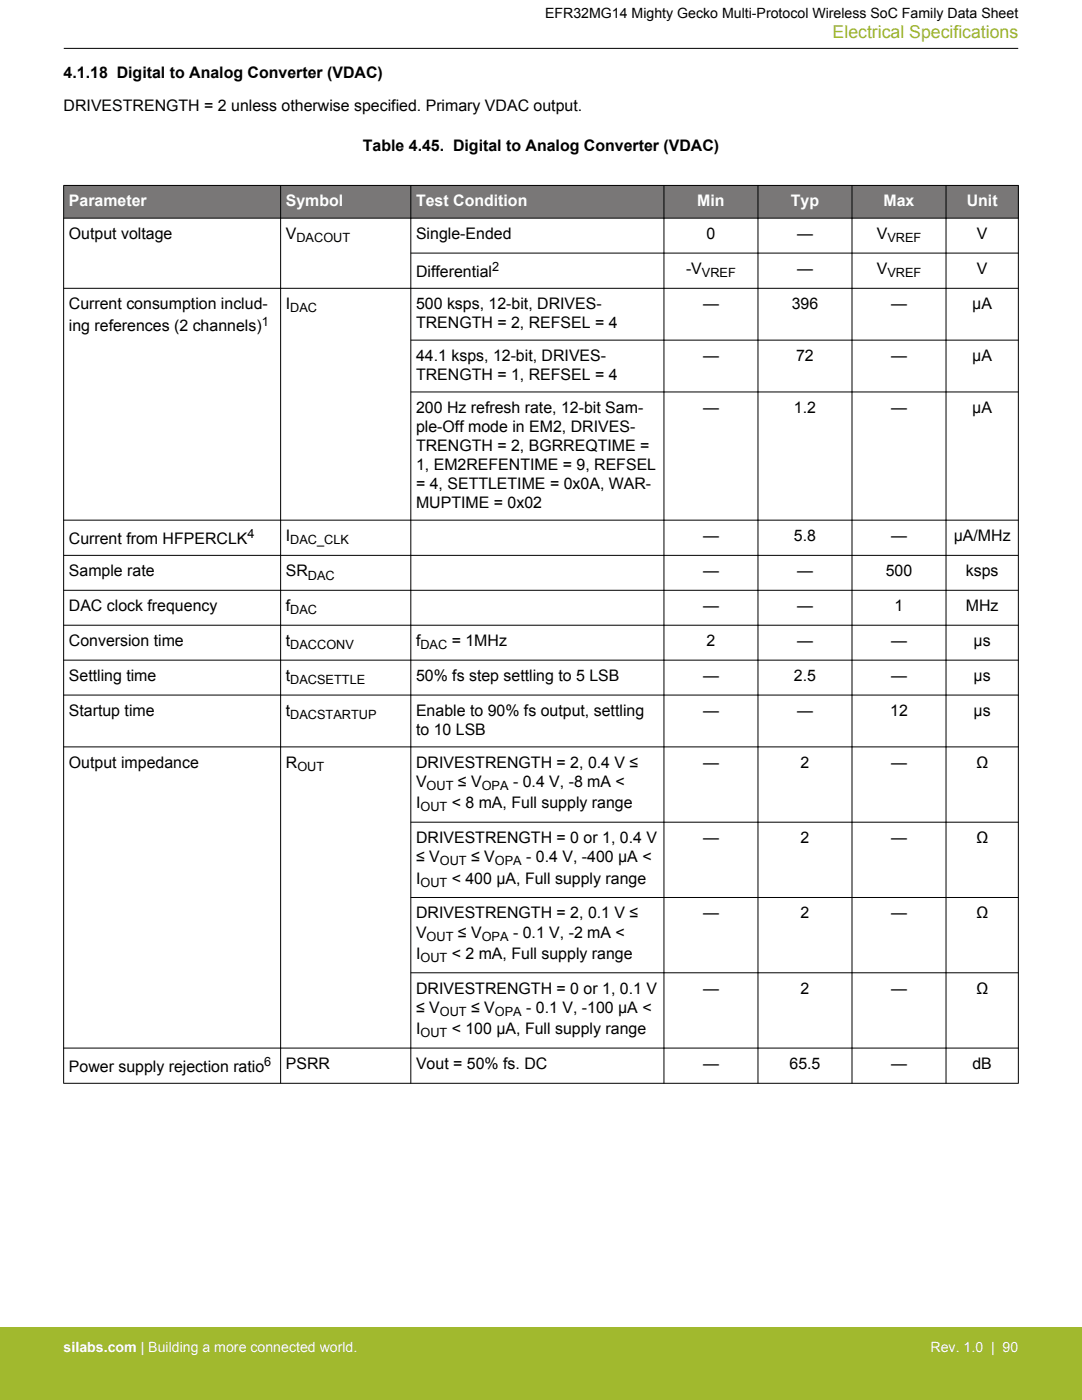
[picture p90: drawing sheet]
<svg xmlns="http://www.w3.org/2000/svg" width="216mm" height="279mm" viewBox="0 0 216 279" stroke-linecap="round" stroke-linejoin="round" font-family="sans-serif">
<defs><g id="words">
<text font-size="3.5" fill="#a1b92e" x="166.1" y="7.5">Electrical Specifications</text>
<g font-size="3.2">
<text x="12.7" y="15.5">4.1.18 Digital to Analog Converter (VDAC)</text>
<text x="12.7" y="22.2">DRIVESTRENGTH = 2 unless otherwise specified. Primary VDAC output.</text>
<text x="72.4" y="30.2">Table 4.45. Digital to Analog Converter (VDAC)</text>
<text x="13.7" y="47.7">Output voltage</text>
<text x="57" y="47.7">V</text>
<text x="83" y="47.7">Single-Ended</text>
<text x="141" y="47.7">0</text>
<text x="159" y="47.7">—</text>
<text x="174.9" y="47.7">V</text>
<text x="194.9" y="47.7">V</text>
<text x="83" y="55.2">Differential</text>
<text x="136.9" y="54.7">-V</text>
<text x="159" y="54.7">—</text>
<text x="174.9" y="54.7">V</text>
<text x="194.9" y="54.7">V</text>
<text x="13.7" y="61.7">Current consumption includ-</text>
<text x="57" y="61.7">I</text>
<text x="83" y="61.7">500 ksps, 12-bit, DRIVES-</text>
<text x="83" y="65.5">TRENGTH = 2, REFSEL = 4</text>
<text x="140.3" y="61.7">—</text>
<text x="158" y="61.7">396</text>
<text x="177.8" y="61.7">—</text>
<text x="194" y="61.7">µA</text>
<text x="13.7" y="66">ing references (2 channels)</text>
<text x="83" y="72.1">44.1 ksps, 12-bit, DRIVES-</text>
<text x="83" y="75.9">TRENGTH = 1, REFSEL = 4</text>
<text x="140.3" y="72.1">—</text>
<text x="158.9" y="72.1">72</text>
<text x="177.8" y="72.1">—</text>
<text x="194" y="72.1">µA</text>
<text x="83" y="82.4">200 Hz refresh rate, 12-bit Sam-</text>
<text x="140.3" y="82.4">—</text>
<text x="158.4" y="82.4">1.2</text>
<text x="177.8" y="82.4">—</text>
<text x="194" y="82.4">µA</text>
<text x="83" y="86.2">ple-Off mode in EM2, DRIVES-</text>
<text x="83" y="90">TRENGTH = 2, BGRREQTIME =</text>
<text x="83" y="93.8">1, EM2REFENTIME = 9, REFSEL</text>
<text x="83" y="97.6">= 4, SETTLETIME = 0x0A, WAR-</text>
<text x="83" y="101.5">MUPTIME = 0x02</text>
<text x="57" y="108">I</text>
<text x="140.3" y="108">—</text>
<text x="158.4" y="108">5.8</text>
<text x="177.8" y="108">—</text>
<text x="190.3" y="108">µA/MHz</text>
<text x="13.7" y="108.5">Current from HFPERCLK</text>
<text x="13.7" y="115">Sample rate</text>
<text x="57" y="115">SR</text>
<text x="140.3" y="115">—</text>
<text x="159" y="115">—</text>
<text x="176.7" y="115">500</text>
<text x="192.7" y="115">ksps</text>
<text x="13.7" y="122">DAC clock frequency</text>
<text x="57" y="122">f</text>
<text x="140.3" y="122">—</text>
<text x="159" y="122">—</text>
<text x="178.5" y="122">1</text>
<text x="192.7" y="122">MHz</text>
<text x="13.7" y="129">Conversion time</text>
<text x="57" y="129">t</text>
<text x="83" y="129">f</text>
<text x="90.1" y="129">= 1MHz</text>
<text x="141" y="129">2</text>
<text x="159" y="129">—</text>
<text x="177.8" y="129">—</text>
<text x="194.3" y="129">µs</text>
<text x="13.7" y="135.9">Settling time</text>
<text x="57" y="135.9">t</text>
<text x="83" y="135.9">50% fs step settling to 5 LSB</text>
<text x="140.3" y="135.9">—</text>
<text x="158.4" y="135.9">2.5</text>
<text x="177.8" y="135.9">—</text>
<text x="194.3" y="135.9">µs</text>
<text x="13.7" y="142.9">Startup time</text>
<text x="57" y="142.9">t</text>
<text x="83" y="142.9">Enable to 90% fs output, settling</text>
<text x="140.3" y="142.9">—</text>
<text x="159" y="142.9">—</text>
<text x="177.6" y="142.9">12</text>
<text x="194.3" y="142.9">µs</text>
<text x="83" y="146.7">to 10 LSB</text>
<text x="13.7" y="153.2">Output impedance</text>
<text x="57" y="153.2">R</text>
<text x="83" y="153.2">DRIVESTRENGTH = 2, 0.4 V ≤</text>
<text x="140.3" y="153.2">—</text>
<text x="159.7" y="153.2">2</text>
<text x="177.8" y="153.2">—</text>
<text x="194.8" y="153.2">Ω</text>
<text x="83" y="157.1">V</text>
<text x="83" y="161.3">I</text>
<text x="90.1" y="161.3">&lt; 8 mA, Full supply range</text>
<text x="91.4" y="157.1">≤ V</text>
<text x="102.4" y="157.1">- 0.4 V, -8 mA &lt;</text>
<text x="83" y="168.3">DRIVESTRENGTH = 0 or 1, 0.4 V</text>
<text x="83" y="172.1">≤ V</text>
<text x="94" y="172.1">≤ V</text>
<text x="105" y="172.1">- 0.4 V, -400 µA &lt;</text>
<text x="140.3" y="168.3">—</text>
<text x="159.7" y="168.3">2</text>
<text x="177.8" y="168.3">—</text>
<text x="194.8" y="168.3">Ω</text>
<text x="83" y="176.3">I</text>
<text x="90.1" y="176.3">&lt; 400 µA, Full supply range</text>
<text x="83" y="183.3">DRIVESTRENGTH = 2, 0.1 V ≤</text>
<text x="140.3" y="183.3">—</text>
<text x="159.7" y="183.3">2</text>
<text x="177.8" y="183.3">—</text>
<text x="194.8" y="183.3">Ω</text>
<text x="83" y="187.1">V</text>
<text x="83" y="191.4">I</text>
<text x="90.1" y="191.4">&lt; 2 mA, Full supply range</text>
<text x="91.4" y="187.1">≤ V</text>
<text x="102.4" y="187.1">- 0.1 V, -2 mA &lt;</text>
<text x="83" y="198.3">DRIVESTRENGTH = 0 or 1, 0.1 V</text>
<text x="83" y="202.1">≤ V</text>
<text x="94" y="202.1">≤ V</text>
<text x="105" y="202.1">- 0.1 V, -100 µA &lt;</text>
<text x="140.3" y="198.3">—</text>
<text x="159.7" y="198.3">2</text>
<text x="177.8" y="198.3">—</text>
<text x="194.8" y="198.3">Ω</text>
<text x="83" y="206.4">I</text>
<text x="90.1" y="206.4">&lt; 100 µA, Full supply range</text>
<text x="13.7" y="213.8">Power supply rejection ratio</text>
<text x="57" y="213.3">PSRR</text>
<text x="83" y="213.3">Vout = 50% fs. DC</text>
<text x="140.3" y="213.3">—</text>
<text x="157.5" y="213.3">65.5</text>
<text x="177.8" y="213.3">—</text>
<text x="194" y="213.3">dB</text>
</g>
<g font-size="3.2" fill="#fff">
<text x="13.7" y="41.2">Parameter</text>
<text x="57" y="41.2">Symbol</text>
<text x="83" y="41.2">Test Condition</text>
<text x="139.1" y="41.2">Min</text>
<text x="157.8" y="41.2">Typ</text>
<text x="176.3" y="41.2">Max</text>
<text x="192.9" y="41.2">Unit</text>
</g>
<text font-size="2.8" x="108.8" y="3.5">EFR32MG14 Mighty Gecko Multi-Protocol Wireless SoC Family Data Sheet</text>
<g font-size="2.8" fill="#fff">
<text x="12.7" y="269.9">silabs.com | Building a more connected world.</text>
<text x="185.7" y="269.9">Rev. 1.0 | 90</text>
</g>
<g font-size="2.5">
<text x="59.2" y="48.4">DACOUT</text>
<text x="177.1" y="48.4">VREF</text>
<text x="98.2" y="54.1">2</text>
<text x="140.1" y="55.3">VREF</text>
<text x="177.1" y="55.3">VREF</text>
<text x="52.2" y="65">1</text>
<text x="57.9" y="62.4">DAC</text>
<text x="49.4" y="107.4">4</text>
<text x="57.9" y="108.6">DAC_CLK</text>
<text x="61.4" y="115.7">DAC</text>
<text x="57.9" y="122.6">DAC</text>
<text x="57.9" y="129.6">DACCONV</text>
<text x="83.9" y="129.6">DAC</text>
<text x="57.9" y="136.6">DACSETTLE</text>
<text x="57.9" y="143.5">DACSTARTUP</text>
<text x="59.3" y="153.9">OUT</text>
<text x="83.9" y="161.9">OUT</text>
<text x="85.1" y="157.7">OUT</text>
<text x="96.1" y="157.7">OPA</text>
<text x="87.8" y="172.7">OUT</text>
<text x="98.7" y="172.7">OPA</text>
<text x="83.9" y="177">OUT</text>
<text x="83.9" y="192">OUT</text>
<text x="85.1" y="187.7">OUT</text>
<text x="96.1" y="187.7">OPA</text>
<text x="87.8" y="202.8">OUT</text>
<text x="98.7" y="202.8">OPA</text>
<text x="83.9" y="207">OUT</text>
<text x="52.7" y="212.8">6</text>
</g>
</g></defs>
<g fill="#797777">
<path d="M12.7 37h190.5v6.5h-190.5z" fill-rule="evenodd"/>
<path d="M12.7 37h190.5v6.5h-190.5z" fill-rule="evenodd"/>
</g>
<g fill="none" stroke="#000" stroke-width=".2">
<path d="M12.7 9.7h190.5M12.7 37h190.5M12.7 37v179.2M56 37v179.2M82 37v179.2M132.5 37v179.2M151.2 37v179.2M170 37v179.2M188.8 37v179.2M203.2 37v179.2M12.7 43.5h190.5M12.7 57.5h190.5"/>
<path d="M81.9 50.5h121.3M81.9 67.9h121.3M81.9 78.2h121.3M12.7 110.8h190.5M12.7 117.8h190.5M203.2 103.8h-190.5M12.7 124.8h190.5M12.7 131.7h190.5M12.7 138.7h190.5M12.7 149.1h190.5M81.9 164.1h121.3M81.9 179.1h121.3"/>
<path d="M81.9 194.1h121.3M12.7 209.2h190.5M12.7 216.2h190.5"/>
</g>
<path d="M0 264.9h215.9v14.5h-215.9z" fill="#a1b92e"/>
<use href="#words"/>
</svg>
